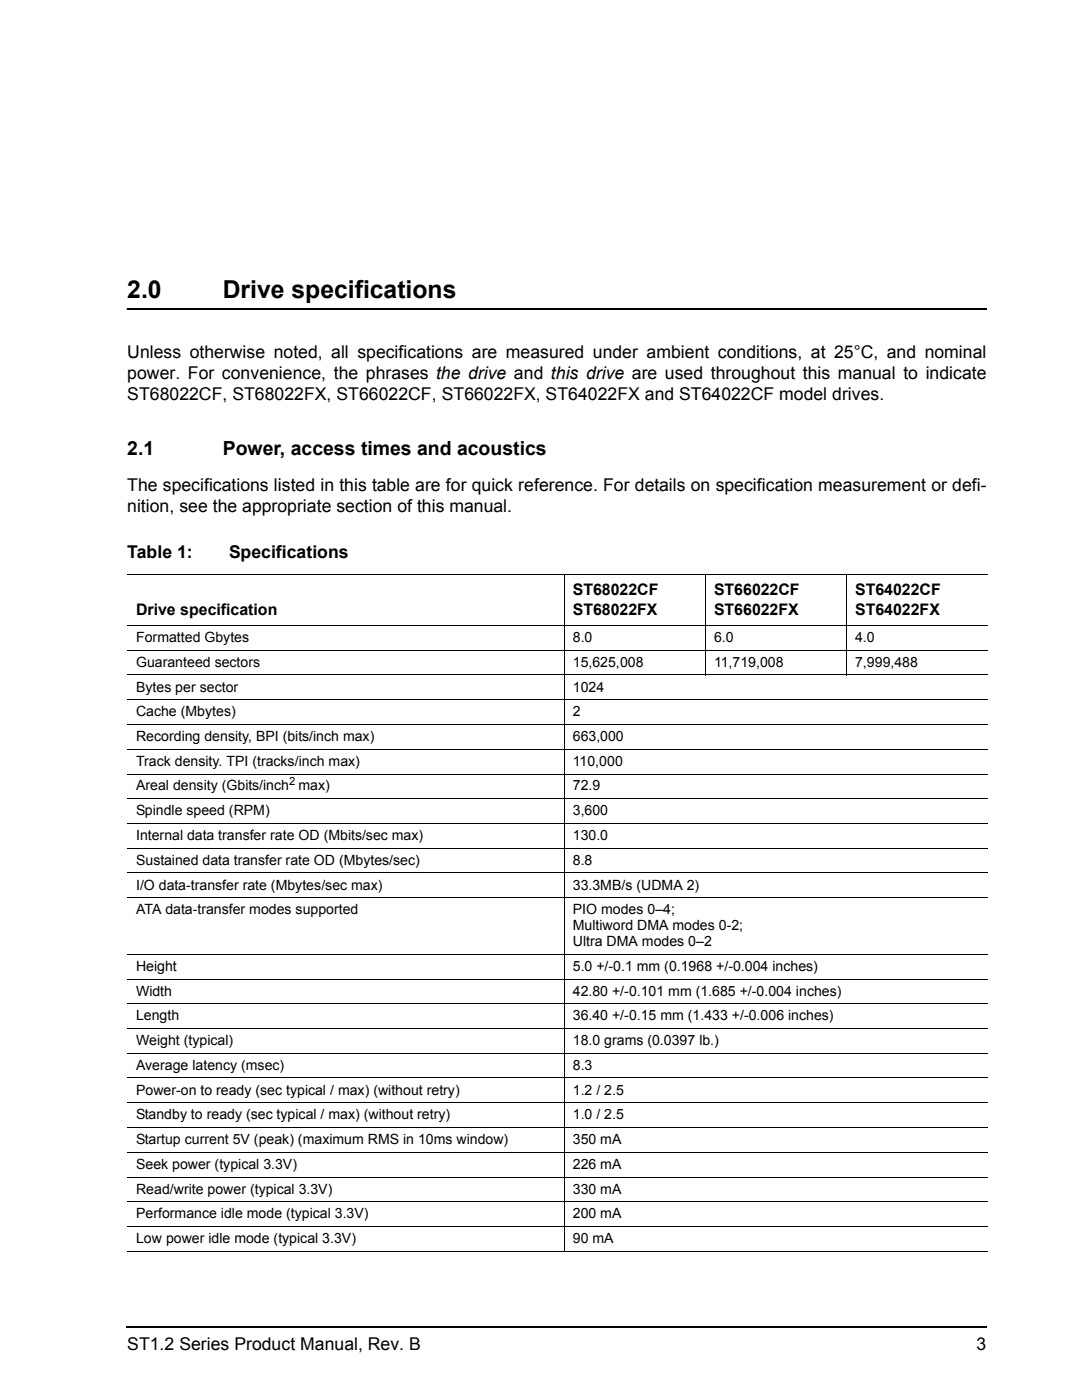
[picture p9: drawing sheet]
<svg xmlns="http://www.w3.org/2000/svg" width="216mm" height="279mm" viewBox="0 0 216 279" stroke-linecap="round" stroke-linejoin="round" font-family="sans-serif">
<defs><g id="words">
<g font-size="4.9">
<text x="25.4" y="59.4">2.0</text>
<text x="44.5" y="59.4">Drive specifications</text>
</g>
<g font-size="3.9">
<text x="25.4" y="90.7">2.1</text>
<text x="44.4" y="90.7">Power, access times and acoustics</text>
</g>
<g font-size="3.5">
<text x="25.4" y="71.4">Unless otherwise noted, all specifications are measured under ambient conditions, at 25°C, and nominal</text>
<text x="25.4" y="75.7">power. For convenience, the phrases the drive and this drive are used throughout this manual to indicate</text>
<text x="25.4" y="79.9">ST68022CF, ST68022FX, ST66022CF, ST66022FX, ST64022FX and ST64022CF model drives.</text>
<text x="25.4" y="97.9">The specifications listed in this table are for quick reference. For details on specification measurement or defi-</text>
<text x="25.4" y="102.1">nition, see the appropriate section of this manual.</text>
<text x="25.4" y="111.3">Table 1:</text>
<text x="45.7" y="111.3">Specifications</text>
<text x="25.4" y="269.4">ST1.2 Series Product Manual, Rev. B</text>
<text x="194.9" y="269.4">3</text>
</g>
<g font-size="3.2">
<text x="114.3" y="118.8">ST68022CF</text>
<text x="142.5" y="118.8">ST66022CF</text>
<text x="170.6" y="118.8">ST64022CF</text>
<text x="27.2" y="122.7">Drive specification</text>
<text x="114.3" y="122.7">ST68022FX</text>
<text x="142.5" y="122.7">ST66022FX</text>
<text x="170.6" y="122.7">ST64022FX</text>
</g>
<g font-size="2.8">
<text x="27.2" y="128.1">Formatted Gbytes</text>
<text x="114.3" y="128.1">8.0</text>
<text x="142.5" y="128.1">6.0</text>
<text x="170.6" y="128.1">4.0</text>
<text x="27.2" y="133.1">Guaranteed sectors</text>
<text x="114.3" y="133.1">15,625,008</text>
<text x="142.5" y="133.1">11,719,008</text>
<text x="170.6" y="133.1">7,999,488</text>
<text x="27.2" y="138">Bytes per sector</text>
<text x="27.2" y="142.9">Cache (Mbytes)</text>
<text x="114.3" y="138">1024</text>
<text x="114.3" y="142.9">2</text>
<text x="27.2" y="147.9">Recording density, BPI (bits/inch max)</text>
<text x="114.3" y="147.9">663,000</text>
<text x="27.2" y="152.8">Track density. TPI (tracks/inch max)</text>
<text x="114.3" y="152.8">110,000</text>
<text x="27.2" y="157.8">Areal density (Gbits/inch max)</text>
<text x="114.3" y="157.8">72.9</text>
<text x="27.2" y="162.7">Spindle speed (RPM)</text>
<text x="27.2" y="167.6">Internal data transfer rate OD (Mbits/sec max)</text>
<text x="114.3" y="162.7">3,600</text>
<text x="114.3" y="167.6">130.0</text>
<text x="27.2" y="172.6">Sustained data transfer rate OD (Mbytes/sec)</text>
<text x="114.3" y="172.6">8.8</text>
<text x="27.2" y="177.5">I/O data-transfer rate (Mbytes/sec max)</text>
<text x="114.3" y="177.5">33.3MB/s (UDMA 2)</text>
<text x="27.2" y="182.5">ATA data-transfer modes supported</text>
<text x="114.3" y="182.5">PIO modes 0–4;</text>
<text x="114.3" y="185.6">Multiword DMA modes 0-2;</text>
<text x="114.3" y="188.8">Ultra DMA modes 0–2</text>
<text x="27.2" y="193.7">Height</text>
<text x="114.3" y="193.7">5.0 +/-0.1 mm (0.1968 +/-0.004 inches)</text>
<text x="27.2" y="198.7">Width</text>
<text x="27.2" y="203.6">Length</text>
<text x="114.3" y="198.7">42.80 +/-0.101 mm (1.685 +/-0.004 inches)</text>
<text x="114.3" y="203.6">36.40 +/-0.15 mm (1.433 +/-0.006 inches)</text>
<text x="27.2" y="208.6">Weight (typical)</text>
<text x="114.3" y="208.6">18.0 grams (0.0397 lb.)</text>
<text x="27.2" y="213.5">Average latency (msec)</text>
<text x="114.3" y="213.5">8.3</text>
<text x="27.2" y="218.4">Power-on to ready (sec typical / max) (without retry)</text>
<text x="114.3" y="218.4">1.2 / 2.5</text>
<text x="27.2" y="223.4">Standby to ready (sec typical / max) (without retry)</text>
<text x="114.3" y="223.4">1.0 / 2.5</text>
<text x="27.2" y="228.3">Startup current 5V (peak) (maximum RMS in 10ms window)</text>
<text x="27.2" y="233.3">Seek power (typical 3.3V)</text>
<text x="114.3" y="228.3">350 mA</text>
<text x="114.3" y="233.3">226 mA</text>
<text x="27.2" y="238.2">Read/write power (typical 3.3V)</text>
<text x="114.3" y="238.2">330 mA</text>
<text x="27.2" y="243.1">Performance idle mode (typical 3.3V)</text>
<text x="114.3" y="243.1">200 mA</text>
<text x="27.2" y="248.1">Low power idle mode (typical 3.3V)</text>
<text x="114.3" y="248.1">90 mA</text>
</g>
<text font-size="2.2" x="57.7" y="156.6">2</text>
</g></defs>
<path d="M25.2 264.6h.2v.3h-.2z" fill="#000"/>
<path d="M25.4 264.7h171.4" fill="none" stroke="#000" stroke-width=".36"/>
<path d="M25.4 19.1h171.4v37h-171.4z" fill="#fff"/>
<path d="M25.4 61.5v.3z" fill="#000"/>
<path d="M25.4 61.6h171.4" fill="none" stroke="#000" stroke-width=".36"/>
<g fill="none" stroke="#000" stroke-width=".2">
<path d="M25.4 114.6h171.6M112.5 114.5v135.3M140.7 114.5v20.3M168.9 114.5v20.3M25.4 124.8h171.6M25.4 129.8h171.6M25.4 134.7h171.6M25.4 139.7h171.6M25.4 144.6h171.6M25.4 149.5h171.6M25.4 154.5h171.6M25.4 159.4h171.6"/>
<path d="M25.4 164.3h171.6M25.4 169.3h171.6M25.4 174.2h171.6M25.4 179.2h171.6M25.4 190.5h171.6M25.4 195.4h171.6M25.4 200.3h171.6M25.4 205.3h171.6M25.4 210.2h171.6M25.4 215.1h171.6M25.4 220.1h171.6M25.4 225h171.6"/>
<path d="M25.4 230h171.6M25.4 234.9h171.6M25.4 239.8h171.6M25.4 244.8h171.6M25.4 249.7h171.6"/>
</g>
<use href="#words"/>
</svg>
